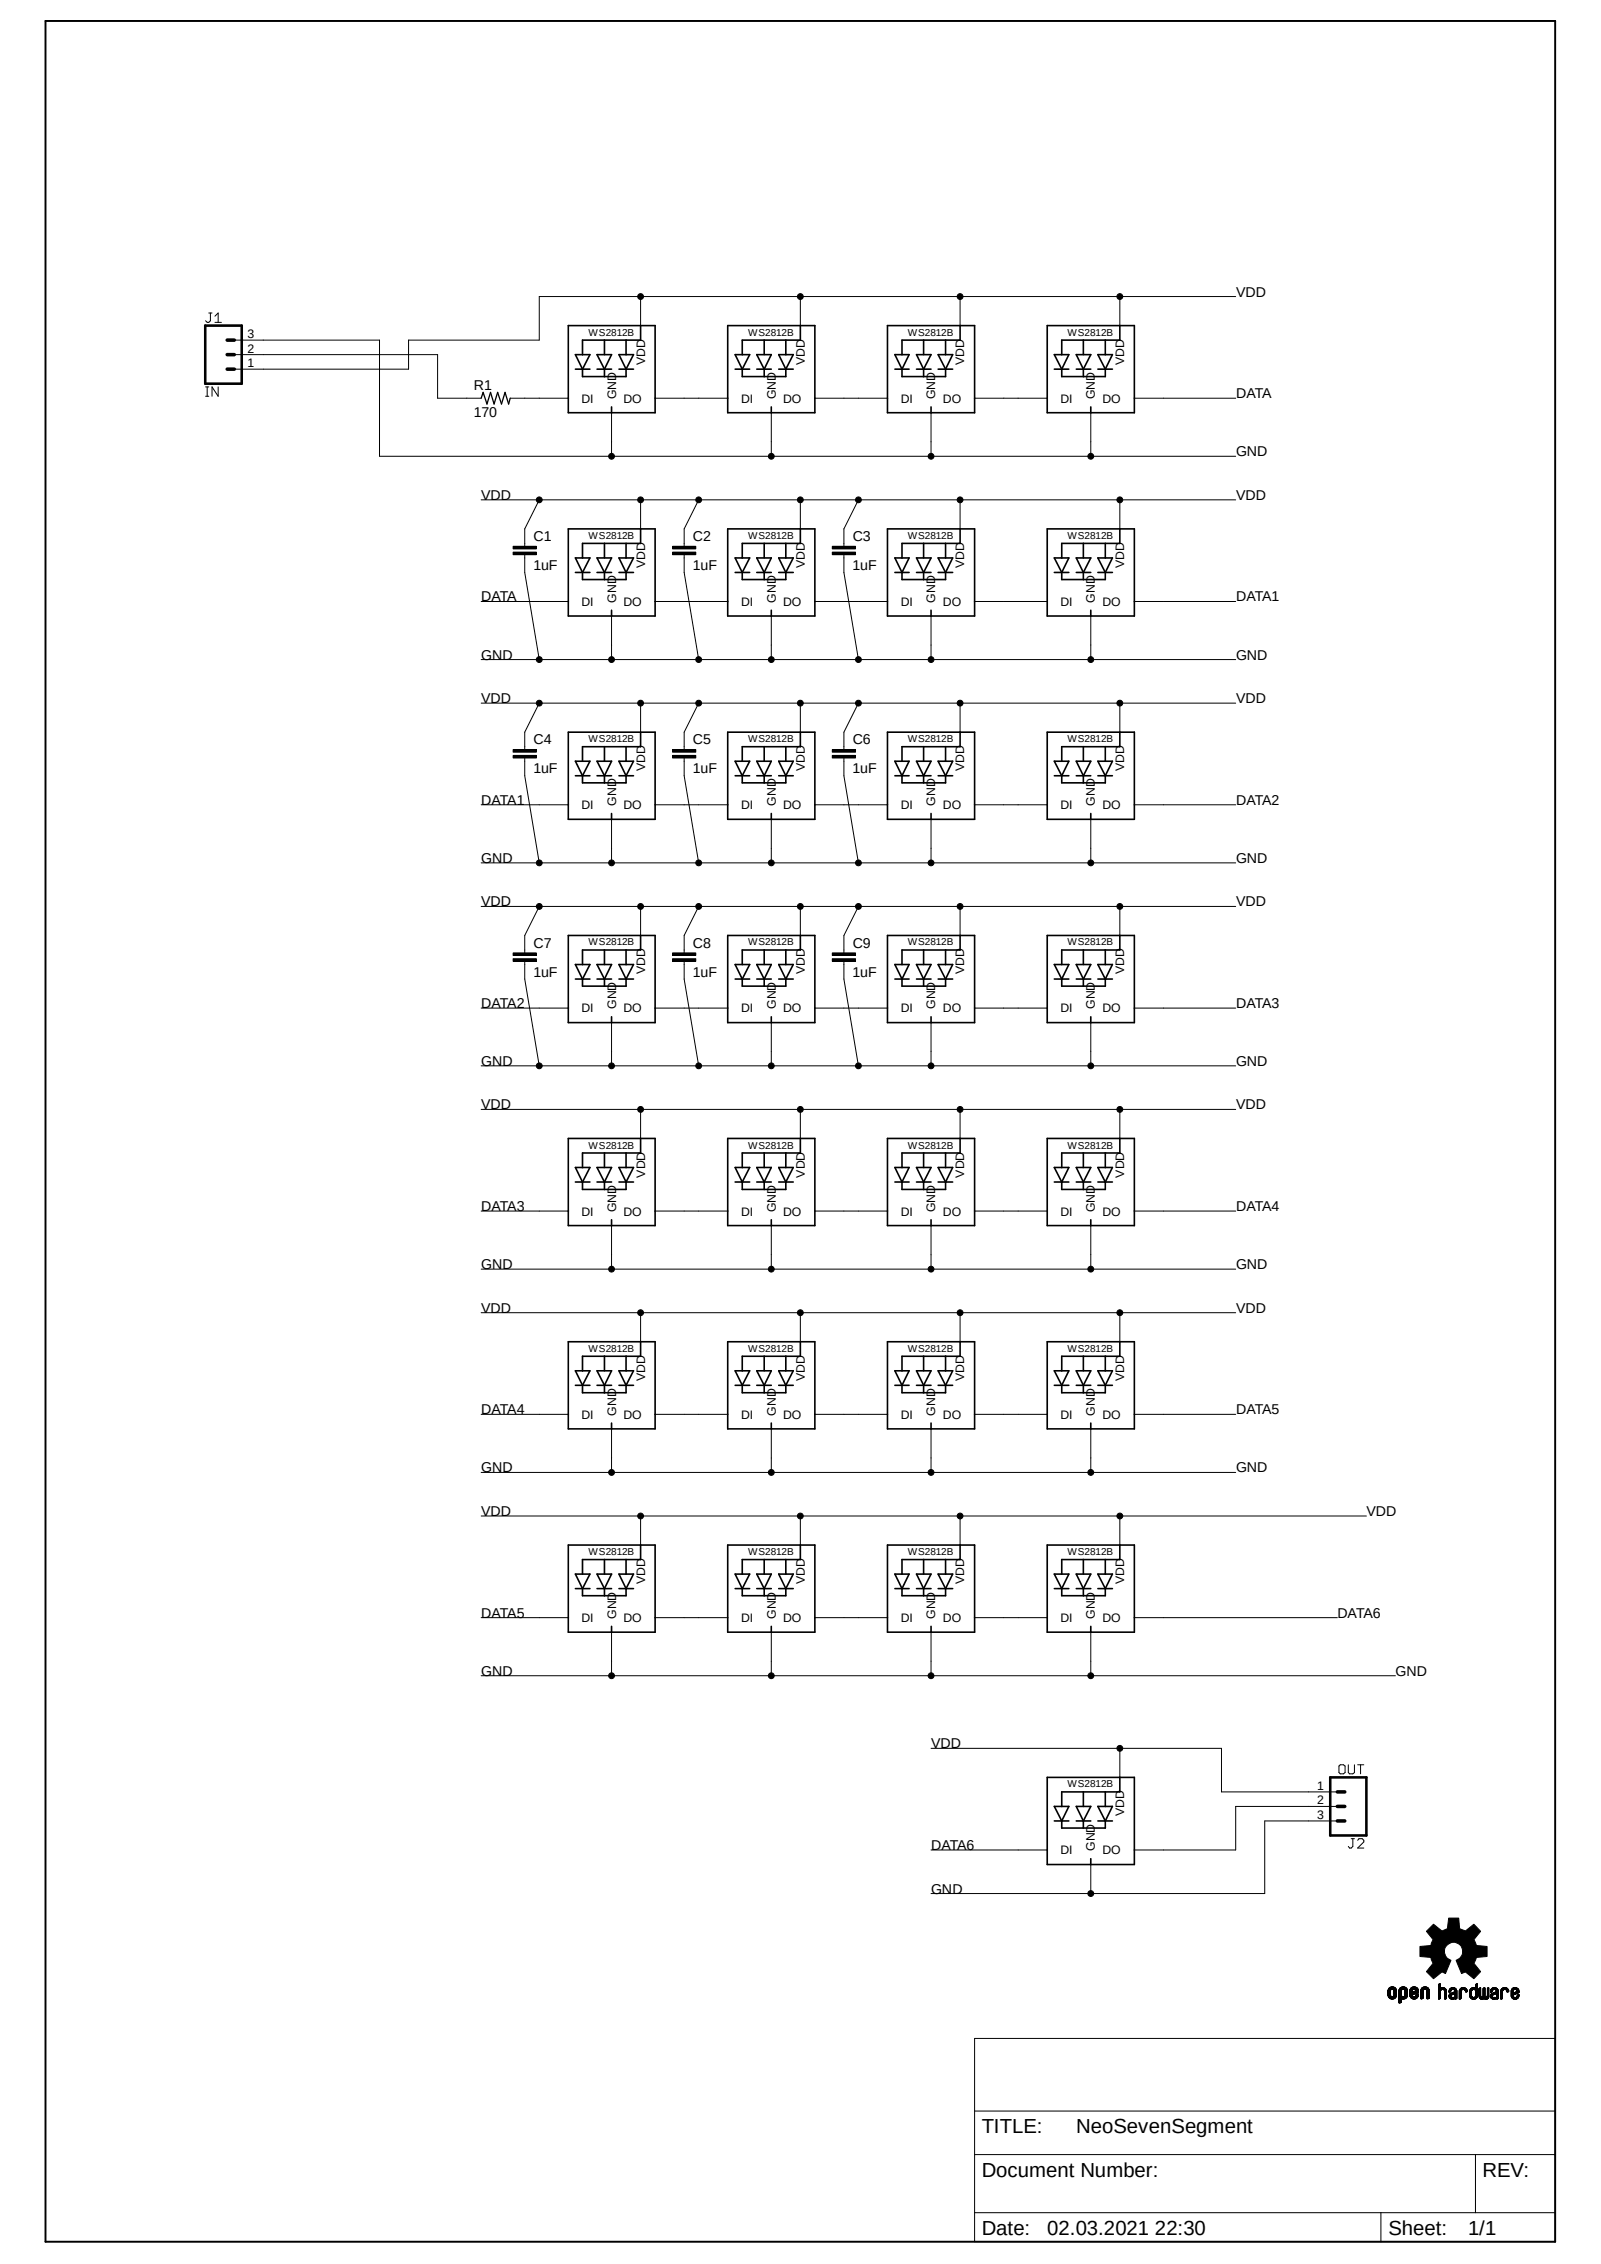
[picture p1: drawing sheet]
<svg xmlns="http://www.w3.org/2000/svg" width="210mm" height="297mm" viewBox="0 0 210 297" stroke-linecap="round" stroke-linejoin="round" font-family="sans-serif">
<defs><g id="words">
<g font-size="2.7">
<text x="128.8" y="279.8">TITLE:</text>
<text x="141.2" y="279.8">NeoSevenSegment</text>
<text x="128.8" y="285.5">Document Number:</text>
<text x="194.5" y="285.5">REV:</text>
<text x="128.8" y="293.2">Date:</text>
<text x="137.4" y="293.2">02.03.2021 22:30</text>
<text x="182.1" y="293.2">Sheet:</text>
<text x="192.6" y="293.2">1/1</text>
</g>
<g font-size="1.9">
<text x="162.1" y="38.9">VDD</text>
<text x="62.1" y="51.1">R1</text>
<text x="162.1" y="52.2">DATA</text>
<text x="62.1" y="54.7">170</text>
<text x="162.1" y="59.9">GND</text>
<text x="63.1" y="65.6">VDD</text>
<text x="162.1" y="65.6">VDD</text>
<text x="70" y="71">C1</text>
<text x="90.9" y="71">C2</text>
<text x="111.9" y="71">C3</text>
<text x="70" y="74.8">1uF</text>
<text x="90.9" y="74.8">1uF</text>
<text x="111.8" y="74.8">1uF</text>
<text x="63.1" y="78.9">DATA</text>
<text x="162.1" y="78.9">DATA1</text>
<text x="63.1" y="86.5">GND</text>
<text x="162.1" y="86.5">GND</text>
<text x="63.1" y="92.2">VDD</text>
<text x="162.1" y="92.2">VDD</text>
<text x="70" y="101.5">1uF</text>
<text x="70" y="97.7">C4</text>
<text x="90.9" y="101.5">1uF</text>
<text x="90.9" y="97.7">C5</text>
<text x="111.8" y="101.5">1uF</text>
<text x="111.9" y="97.7">C6</text>
<text x="63.1" y="105.6">DATA1</text>
<text x="162.1" y="105.6">DATA2</text>
<text x="63.1" y="113.2">GND</text>
<text x="162.1" y="113.2">GND</text>
<text x="63.1" y="118.9">VDD</text>
<text x="162.1" y="118.9">VDD</text>
<text x="70" y="124.3">C7</text>
<text x="90.9" y="124.3">C8</text>
<text x="111.9" y="124.3">C9</text>
<text x="70" y="128.1">1uF</text>
<text x="90.9" y="128.1">1uF</text>
<text x="111.8" y="128.1">1uF</text>
<text x="63.1" y="132.2">DATA2</text>
<text x="162.1" y="132.2">DATA3</text>
<text x="63.1" y="139.8">GND</text>
<text x="162.1" y="139.8">GND</text>
<text x="63.1" y="145.5">VDD</text>
<text x="162.1" y="145.5">VDD</text>
<text x="63.1" y="158.9">DATA3</text>
<text x="162.1" y="158.9">DATA4</text>
<text x="63.1" y="166.5">GND</text>
<text x="162.1" y="166.5">GND</text>
<text x="63.1" y="172.2">VDD</text>
<text x="162.1" y="172.2">VDD</text>
<text x="63.1" y="185.5">DATA4</text>
<text x="162.1" y="185.5">DATA5</text>
<text x="63.1" y="193.2">GND</text>
<text x="162.1" y="193.2">GND</text>
<text x="63.1" y="198.9">VDD</text>
<text x="179.2" y="198.9">VDD</text>
<text x="63.1" y="212.2">DATA5</text>
<text x="175.4" y="212.2">DATA6</text>
<text x="63.1" y="219.8">GND</text>
<text x="183.1" y="219.8">GND</text>
<text x="122.1" y="229.4">VDD</text>
<text x="122.1" y="242.7">DATA6</text>
<text x="122.1" y="248.4">GND</text>
</g>
<g font-size="1.6">
<text x="32.5" y="46.3">2</text>
<text x="32.5" y="44.4">3</text>
<text x="84.6" y="47.8" transform="rotate(-90 84.6 47.8)">VDD</text>
<text x="105.6" y="47.8" transform="rotate(-90 105.6 47.8)">VDD</text>
<text x="126.5" y="47.8" transform="rotate(-90 126.5 47.8)">VDD</text>
<text x="147.4" y="47.8" transform="rotate(-90 147.4 47.8)">VDD</text>
<text x="32.5" y="48.2">1</text>
<text x="76.3" y="52.8">DI</text>
<text x="80.8" y="52.4" transform="rotate(-90 80.8 52.4)">GND</text>
<text x="81.8" y="52.8">DO</text>
<text x="97.2" y="52.8">DI</text>
<text x="101.8" y="52.4" transform="rotate(-90 101.8 52.4)">GND</text>
<text x="102.7" y="52.8">DO</text>
<text x="118.2" y="52.8">DI</text>
<text x="122.7" y="52.4" transform="rotate(-90 122.7 52.4)">GND</text>
<text x="123.7" y="52.8">DO</text>
<text x="139.1" y="52.8">DI</text>
<text x="143.6" y="52.4" transform="rotate(-90 143.6 52.4)">GND</text>
<text x="144.6" y="52.8">DO</text>
<text x="84.6" y="74.5" transform="rotate(-90 84.6 74.5)">VDD</text>
<text x="105.6" y="74.5" transform="rotate(-90 105.6 74.5)">VDD</text>
<text x="126.5" y="74.5" transform="rotate(-90 126.5 74.5)">VDD</text>
<text x="147.4" y="74.5" transform="rotate(-90 147.4 74.5)">VDD</text>
<text x="76.3" y="79.5">DI</text>
<text x="80.8" y="79.1" transform="rotate(-90 80.8 79.1)">GND</text>
<text x="81.8" y="79.5">DO</text>
<text x="97.2" y="79.5">DI</text>
<text x="101.8" y="79.1" transform="rotate(-90 101.8 79.1)">GND</text>
<text x="102.7" y="79.5">DO</text>
<text x="118.2" y="79.5">DI</text>
<text x="122.7" y="79.1" transform="rotate(-90 122.7 79.1)">GND</text>
<text x="123.7" y="79.5">DO</text>
<text x="139.1" y="79.5">DI</text>
<text x="143.6" y="79.1" transform="rotate(-90 143.6 79.1)">GND</text>
<text x="144.6" y="79.5">DO</text>
<text x="84.6" y="101.1" transform="rotate(-90 84.6 101.1)">VDD</text>
<text x="105.6" y="101.1" transform="rotate(-90 105.6 101.1)">VDD</text>
<text x="126.5" y="101.1" transform="rotate(-90 126.5 101.1)">VDD</text>
<text x="147.4" y="101.1" transform="rotate(-90 147.4 101.1)">VDD</text>
<text x="76.3" y="106.1">DI</text>
<text x="80.8" y="105.7" transform="rotate(-90 80.8 105.7)">GND</text>
<text x="81.8" y="106.1">DO</text>
<text x="97.2" y="106.1">DI</text>
<text x="101.8" y="105.7" transform="rotate(-90 101.8 105.7)">GND</text>
<text x="102.7" y="106.1">DO</text>
<text x="118.2" y="106.1">DI</text>
<text x="122.7" y="105.7" transform="rotate(-90 122.7 105.7)">GND</text>
<text x="123.7" y="106.1">DO</text>
<text x="139.1" y="106.1">DI</text>
<text x="143.6" y="105.7" transform="rotate(-90 143.6 105.7)">GND</text>
<text x="144.6" y="106.1">DO</text>
<text x="84.6" y="127.8" transform="rotate(-90 84.6 127.8)">VDD</text>
<text x="105.6" y="127.8" transform="rotate(-90 105.6 127.8)">VDD</text>
<text x="126.5" y="127.8" transform="rotate(-90 126.5 127.8)">VDD</text>
<text x="147.4" y="127.8" transform="rotate(-90 147.4 127.8)">VDD</text>
<text x="76.3" y="132.8">DI</text>
<text x="80.8" y="132.4" transform="rotate(-90 80.8 132.4)">GND</text>
<text x="81.8" y="132.8">DO</text>
<text x="97.2" y="132.8">DI</text>
<text x="101.8" y="132.4" transform="rotate(-90 101.8 132.4)">GND</text>
<text x="102.7" y="132.8">DO</text>
<text x="118.2" y="132.8">DI</text>
<text x="122.7" y="132.4" transform="rotate(-90 122.7 132.4)">GND</text>
<text x="123.7" y="132.8">DO</text>
<text x="139.1" y="132.8">DI</text>
<text x="143.6" y="132.4" transform="rotate(-90 143.6 132.4)">GND</text>
<text x="144.6" y="132.8">DO</text>
<text x="84.6" y="154.5" transform="rotate(-90 84.6 154.5)">VDD</text>
<text x="105.6" y="154.5" transform="rotate(-90 105.6 154.5)">VDD</text>
<text x="126.5" y="154.5" transform="rotate(-90 126.5 154.5)">VDD</text>
<text x="147.4" y="154.5" transform="rotate(-90 147.4 154.5)">VDD</text>
<text x="76.3" y="159.5">DI</text>
<text x="80.8" y="159" transform="rotate(-90 80.8 159)">GND</text>
<text x="81.8" y="159.5">DO</text>
<text x="97.2" y="159.5">DI</text>
<text x="101.8" y="159" transform="rotate(-90 101.8 159)">GND</text>
<text x="102.7" y="159.5">DO</text>
<text x="118.2" y="159.5">DI</text>
<text x="122.7" y="159" transform="rotate(-90 122.7 159)">GND</text>
<text x="123.7" y="159.5">DO</text>
<text x="139.1" y="159.5">DI</text>
<text x="143.6" y="159" transform="rotate(-90 143.6 159)">GND</text>
<text x="144.6" y="159.5">DO</text>
<text x="80.8" y="185.7" transform="rotate(-90 80.8 185.7)">GND</text>
<text x="84.6" y="181.1" transform="rotate(-90 84.6 181.1)">VDD</text>
<text x="101.8" y="185.7" transform="rotate(-90 101.8 185.7)">GND</text>
<text x="105.6" y="181.1" transform="rotate(-90 105.6 181.1)">VDD</text>
<text x="122.7" y="185.7" transform="rotate(-90 122.7 185.7)">GND</text>
<text x="126.5" y="181.1" transform="rotate(-90 126.5 181.1)">VDD</text>
<text x="143.6" y="185.7" transform="rotate(-90 143.6 185.7)">GND</text>
<text x="147.4" y="181.1" transform="rotate(-90 147.4 181.1)">VDD</text>
<text x="76.3" y="186.1">DI</text>
<text x="81.8" y="186.1">DO</text>
<text x="97.2" y="186.1">DI</text>
<text x="102.7" y="186.1">DO</text>
<text x="118.2" y="186.1">DI</text>
<text x="123.7" y="186.1">DO</text>
<text x="139.1" y="186.1">DI</text>
<text x="144.6" y="186.1">DO</text>
<text x="84.6" y="207.8" transform="rotate(-90 84.6 207.8)">VDD</text>
<text x="105.6" y="207.8" transform="rotate(-90 105.6 207.8)">VDD</text>
<text x="126.5" y="207.8" transform="rotate(-90 126.5 207.8)">VDD</text>
<text x="147.4" y="207.8" transform="rotate(-90 147.4 207.8)">VDD</text>
<text x="76.3" y="212.8">DI</text>
<text x="80.8" y="212.4" transform="rotate(-90 80.8 212.4)">GND</text>
<text x="81.8" y="212.8">DO</text>
<text x="97.2" y="212.8">DI</text>
<text x="101.8" y="212.4" transform="rotate(-90 101.8 212.4)">GND</text>
<text x="102.7" y="212.8">DO</text>
<text x="118.2" y="212.8">DI</text>
<text x="122.7" y="212.4" transform="rotate(-90 122.7 212.4)">GND</text>
<text x="123.7" y="212.8">DO</text>
<text x="139.1" y="212.8">DI</text>
<text x="143.6" y="212.4" transform="rotate(-90 143.6 212.4)">GND</text>
<text x="144.6" y="212.8">DO</text>
<text x="147.4" y="238.3" transform="rotate(-90 147.4 238.3)">VDD</text>
<text x="172.8" y="234.8">1</text>
<text x="172.8" y="236.7">2</text>
<text x="172.8" y="238.6">3</text>
<text x="139.1" y="243.2">DI</text>
<text x="143.6" y="242.8" transform="rotate(-90 143.6 242.8)">GND</text>
<text x="144.6" y="243.2">DO</text>
</g>
<g font-size="1.3">
<text x="77.2" y="44.1">WS2812B</text>
<text x="98.1" y="44.1">WS2812B</text>
<text x="119.1" y="44.1">WS2812B</text>
<text x="140" y="44.1">WS2812B</text>
<text x="77.2" y="70.7">WS2812B</text>
<text x="98.1" y="70.7">WS2812B</text>
<text x="119.1" y="70.7">WS2812B</text>
<text x="140" y="70.7">WS2812B</text>
<text x="77.2" y="97.4">WS2812B</text>
<text x="98.1" y="97.4">WS2812B</text>
<text x="119.1" y="97.4">WS2812B</text>
<text x="140" y="97.4">WS2812B</text>
<text x="77.2" y="124">WS2812B</text>
<text x="98.1" y="124">WS2812B</text>
<text x="119.1" y="124">WS2812B</text>
<text x="140" y="124">WS2812B</text>
<text x="77.2" y="150.7">WS2812B</text>
<text x="98.1" y="150.7">WS2812B</text>
<text x="119.1" y="150.7">WS2812B</text>
<text x="140" y="150.7">WS2812B</text>
<text x="77.2" y="177.4">WS2812B</text>
<text x="98.1" y="177.4">WS2812B</text>
<text x="119.1" y="177.4">WS2812B</text>
<text x="140" y="177.4">WS2812B</text>
<text x="77.2" y="204">WS2812B</text>
<text x="98.1" y="204">WS2812B</text>
<text x="119.1" y="204">WS2812B</text>
<text x="140" y="204">WS2812B</text>
<text x="140" y="234.5">WS2812B</text>
</g>
</g></defs>
<path d="M5.6 2.5l198.7 292.1M204.3 2.5l-198.7 292.1" fill="none" stroke="#fff" stroke-width=".13"/>
<g fill="none" stroke="#000" stroke-width=".13">
<path d="M84 38.9v3.8M105 38.9v3.8M125.9 38.9v3.8M146.9 38.9v3.8M162.1 38.9h-91.4v5.7h-17.1v3.8h-22.9M27 52h.4M27 50.8h.4M27.2 50.8v1.2M27.4 41.1h.4M27.6 41.1v1l-.2 .2h-.2l-.2-.2M28.2 41.5l.4-.4v1.2M28.2 42.3h.8"/>
<path d="M28.6 50.8v1.2l-.8-1.2v1.2M30.7 46.5h26.7v5.7h5.7M30.7 44.6h19.1v15.3h112.3M66.9 52.2h7.6M80.2 54.1v5.8M85.9 52.2h9.6M101.2 54.1v5.8M106.9 52.2h9.5M122.1 54.1v5.8M127.8 52.2h9.6M143.1 54.1v5.8M148.8 52.2h13.3"/>
<path d="M63.1 78.9h11.4M63.1 65.6h99M67.3 72.4h3.1v.4h-3.1zM67.3 71.7h3.1v.3h-3.1zM68.8 72.8v2.3l1.9 11.4M70.7 65.6l-1.9 3.8v2.3M84 65.6v3.8M85.9 78.9h9.6M88.2 72.4h3.1v.4h-3.1zM88.2 71.7h3.1v.3h-3.1zM89.7 72.8v2.3l2 11.4M91.7 65.6l-2 3.8v2.3"/>
<path d="M105 65.6v3.8M106.9 78.9h9.5M109.2 72.4h3v.4h-3zM109.2 71.7h3v.3h-3zM110.7 72.8v2.3l1.9 11.4M112.6 65.6l-1.9 3.8v2.3M125.9 65.6v3.8M127.8 78.9h9.6M146.9 65.6v3.8M148.8 78.9h13.3M63.1 86.5h99M63.1 92.2h99"/>
<path d="M67.3 99.1h3.1v.3h-3.1zM67.3 98.3h3.1v.4h-3.1zM68.8 99.5v2.3l1.9 11.4M70.7 92.2l-1.9 3.9v2.2M80.2 80.8v5.7M84 92.2v3.9M88.2 99.1h3.1v.3h-3.1zM88.2 98.3h3.1v.4h-3.1zM89.7 99.5v2.3l2 11.4M91.7 92.2l-2 3.9v2.2M101.2 80.8v5.7M105 92.2v3.9"/>
<path d="M109.2 99.1h3v.3h-3zM109.2 98.3h3v.4h-3zM110.7 99.5v2.3l1.9 11.4M112.6 92.2l-1.9 3.9v2.2M122.1 80.8v5.7M125.9 92.2v3.9M143.1 80.8v5.7M146.9 92.2v3.9M63.1 105.6h11.4M63.1 113.2h99M63.1 118.9h99M70.7 118.9l-1.9 3.8v2.3"/>
<path d="M80.2 107.5v5.7M84 118.9v3.8M85.9 105.6h9.6M91.7 118.9l-2 3.8v2.3M101.2 107.5v5.7M105 118.9v3.8M106.9 105.6h9.5M112.6 118.9l-1.9 3.8v2.3M122.1 107.5v5.7M125.9 118.9v3.8M127.8 105.6h9.6M143.1 107.5v5.7"/>
<path d="M146.9 118.9v3.8M148.8 105.6h13.3M63.1 132.2h11.4M63.1 139.8h99M67.3 125.8h3.1v.3h-3.1zM67.3 125h3.1v.3h-3.1zM68.8 126.2v2.2l1.9 11.4M80.2 134.2v5.6M85.9 132.2h9.6M88.2 125.8h3.1v.3h-3.1zM88.2 125h3.1v.3h-3.1zM89.7 126.2v2.2l2 11.4"/>
<path d="M101.2 134.2v5.6M106.9 132.2h9.5M109.2 125.8h3v.3h-3zM109.2 125h3v.3h-3zM110.7 126.2v2.2l1.9 11.4M122.1 134.2v5.6M127.8 132.2h9.6M143.1 134.2v5.6M148.8 132.2h13.3M63.1 158.9h11.4M63.1 145.5h99M84 145.5v3.9"/>
<path d="M85.9 158.9h9.6M105 145.5v3.9M106.9 158.9h9.5M125.9 145.5v3.9M127.8 158.9h9.6M146.9 145.5v3.9M148.8 158.9h13.3M63.1 166.5h99M63.1 172.2h99M80.2 160.8v5.7M84 172.2v3.8M101.2 160.8v5.7"/>
<path d="M105 172.2v3.8M122.1 160.8v5.7M125.9 172.2v3.8M143.1 160.8v5.7M146.9 172.2v3.8M63.1 185.5h11.4M63.1 193.2h99M63.1 198.9h116.1M80.2 187.5v5.7M84 198.9v3.8M85.9 185.5h9.6M101.2 187.5v5.7"/>
<path d="M105 198.9v3.8M106.9 185.5h9.5M122.1 187.5v5.7M125.9 198.9v3.8M127.8 185.5h9.6M143.1 187.5v5.7M146.9 198.9v3.8M148.8 185.5h13.3M63.1 212.2h11.4M63.1 219.8h119.9M80.2 214.1v5.7M85.9 212.2h9.6"/>
<path d="M101.2 214.1v5.7M106.9 212.2h9.5M122.1 214.1v5.7M127.8 212.2h9.6M143.1 214.1v5.7M148.8 212.2h26.6M122.1 229.4h38.1v5.7h15.2M146.9 229.4v3.8M175.4 237h-13.3v5.7h-13.3M175.4 238.9h-9.5v9.5h-43.8M175.8 231.5h.4l.2 .2v.8l-.2 .2h-.4l-.2-.2v-.8zM176.9 231.5v1l.1 .2h.5l.2-.2v-1"/>
<path d="M178.1 231.5h.8M178.5 231.5v1.2M122.1 242.7h15.3M143.1 244.6v3.8M177.2 241.2h.5M177.5 241.2v1l-.3 .2h-.2l-.1-.2M178.1 241.4l.2-.2h.4l.2 .2v.2l-.8 .8h.8M188 252.4l1.1 .9 .8-.3 .1-1.4h1.3l.2 1.4 .7 .3 1.1-.9 .9 1-.9 1.1 .4 .7 1.4 .2v1.3l-1.4 .1-.4 .8 .9 1.1-.9 .9-1.1-.9-.5 .2-.7-1.7a1.21 1.21 0 0 0 .7-1.9 1.21 1.21 0 0 0-2 0 1.21 1.21 0 0 0 .6 1.9l-.7 1.7-.5-.2-1.1 .9-.9-.9 .9-1.1-.3-.8-1.4-.1v-1.3l1.4-.2 .3-.7-.9-1.1zM127.8 267.4h76.2v26.7h-76.2zM127.8 276.9h76.2M182.1 261.8h.3M182.1 261.7h.3"/>
<path d="M182.1 261.6h.3M182.1 261.5h.3M182.1 261.4h.3M182.1 261.3h.3M182.1 261.2h.3M182.1 261.1h.3M182.1 262h1M182.1 261.9h.4M182.1 261h.4M182.2 262h.9M182.2 260.9h.9M182.2 262.1h.8"/>
<path d="M182.2 260.8h.8M182.3 262.2h.6M182.3 260.7h.6M182.4 262.2h.5M182.4 260.7h.5M182.5 262.3h.3M182.5 260.6h.3M182.7 261h.4M182.8 261.9h.3M182.8 261.9h.4M182.8 261h.4M182.8 261.8h.4"/>
<path d="M182.8 261.1h.4M182.9 261.8h.3M182.9 261.7h.3M182.9 261.6h.3M182.9 261.5h.3M182.9 261.4h.3M182.9 261.3h.3M182.9 261.2h.3M182.9 261.1h.3M183.5 262.8h.1M183.5 262.7h.3M183.5 262.6h.3"/>
<path d="M183.5 262.5h.3M183.5 262.4h.3M183.5 262.3h.3M183.5 262.2h.8M183.5 262.2h.9M183.5 262.1h.9M183.5 262.1h1M183.5 262h1M183.5 262h1.1M183.5 261.9h.4M183.5 261.8h.4M183.5 261.8h.3"/>
<path d="M183.5 261.7h.3M183.5 261.6h.3M183.5 261.5h.3M183.5 261.4h.3M183.5 261.3h.3M183.5 261.2h.3M183.5 261.1h.4M183.6 261h.3M183.6 260.9h1M183.6 260.9h.9M183.6 260.8h.9M183.7 260.8h.7"/>
<path d="M183.8 260.7h.6M183.9 260.7h.4M183.9 262.3h.3M183.9 260.6h.3M184.1 261h.5M184.2 261.9h.4M184.2 261h.4M184.3 261.8h.3M184.3 261.1h.3M184.3 261.7h.3M184.3 261.6h.3M184.3 261.5h.3"/>
<path d="M184.3 261.4h.3M184.3 261.3h.3M184.3 261.2h.3M185 261.9h.3M185 261.8h.3M185 261.7h.3M185 261.7h.4M185 261.6h.5M185 261.6h.6M185 261.5h.7M185 261.5h.8M185 261.5h.9"/>
<path d="M185 261.4h1M185 261.4h1.1M185 261.3h.3M185 261.3h.2M185 261.2h.3M185 261.1h.3M185 261h.3M185 262h1M185 261.9h.4M185 261h.4M185 260.9h1M185 262h.9"/>
<path d="M185.1 262.1h.8M185.1 260.9h.9M185.1 260.8h.8M185.1 262.1h.7M185.2 260.8h.6M185.2 262.2h.6M185.2 260.7h.6M185.3 262.2h.5M185.3 260.7h.4M185.4 262.3h.2M185.4 261.3h.7M185.4 260.6h.2"/>
<path d="M185.5 261.3h.6M185.6 261.2h.5M185.6 261h.4M185.6 261.9h.4M185.7 261.9h.3M185.7 261.1h.4M185.7 261h.4M185.7 261.8h.4M185.7 261.2h.4M185.8 261.7h.3M185.8 261.6h.3M185.9 261.6h.2"/>
<path d="M186 261.6h.1M186.4 262.2h.2M186.4 262.1h.3M186.4 262h.3M186.4 261.9h.3M186.4 261.8h.3M186.4 261.7h.3M186.4 261.6h.3M186.4 261.5h.3M186.4 261.4h.3M186.4 261.3h.3M186.4 261.2h.3"/>
<path d="M186.4 261.1h.3M186.4 262.2v.1M186.4 261h.4M186.4 260.9h1M186.5 260.9h.9M186.5 260.8h.9M186.6 260.8h.7M186.6 260.7h.6M186.7 260.7h.5M186.8 260.6h.3M187 261h.5M187.1 261h.4"/>
<path d="M187.2 261.1h.3M187.2 262.2h.2M187.2 262.2h.3M187.2 262.1h.3M187.2 262h.3M187.2 261.9h.3M187.2 261.8h.3M187.2 261.7h.3M187.2 261.6h.3M187.2 261.5h.3M187.2 261.4h.3M187.2 261.3h.3"/>
<path d="M187.2 261.2h.3M188.7 262.2h.2M188.7 262.1h.2M188.7 262h.2M188.7 261.9h.2M188.7 261.8h.2M188.7 261.7h.2M188.7 261.6h.2M188.7 261.5h.2M188.7 261.4h.2M188.7 261.3h.2M188.7 261.2h.2"/>
<path d="M188.7 261.2h.3M188.7 261.1h.3M188.7 261h.4M188.7 261h.5M188.7 260.9h1M188.7 260.9h.9M188.7 260.8h.8M188.7 260.8h.2M188.7 260.7h.2M188.7 260.6h.2M188.7 260.5h.2M188.7 260.4h.2"/>
<path d="M188.7 260.3h.2M188.8 262.3h.1M188.8 260.3h.1M188.9 260.3h-.1M189.1 260.8h.3M189.3 261h.4M189.4 261h.3M189.4 261.1h.3M189.5 261.2h.2M189.5 261.1h.2M189.5 262.3h.1M189.5 262.2h.2"/>
<path d="M189.5 262.1h.2M189.5 262h.2M189.5 261.9h.2M189.5 261.8h.2M189.5 261.7h.2M189.5 261.6h.2M189.5 261.5h.2M189.5 261.4h.2M189.5 261.3h.2M189.6 262.3h.1M190.1 262h.2M190.1 261.9h.2"/>
<path d="M190.1 261.8h.2M190.1 261.7h.3M190.1 261.4h.1M190.1 261.3h.1M190.1 261.3h.2M190.1 261.2h.2M190.1 262.1h.6M190.1 262h.6M190.1 262h.3M190.1 261.7h.4M190.1 261.7h.5M190.1 261.1h.3"/>
<path d="M190.1 261h.4M190.2 262.1h.6M190.2 261.6h.5M190.2 261h.4M190.2 262.2h.6M190.2 261.6h.6M190.2 260.9h.8M190.2 261.5h.9M190.3 260.9h.6M190.3 262.3h.5M190.3 261.5h.8M190.3 260.8h.6"/>
<path d="M190.4 260.8h.4M190.5 261.5h.6M190.5 262.3h.1M190.5 261.4h.6M190.6 262.3h.1M190.6 262l.1 .1M190.6 261h.5M190.7 261.4h.4M190.7 261h.4M190.8 261.3h.3M190.8 261.1h.3M190.9 262.3h.1"/>
<path d="M190.9 262.2h.2M190.9 262.1h.2M190.9 262h.2M190.9 261.9h.2M190.9 261.8h.2M190.9 261.7h.2M190.9 261.6h.2M190.9 261.2h.2M191.4 262.3h.2M191.4 262.2h.2M191.4 262.1h.2M191.4 262h.2"/>
<path d="M191.4 261.9h.2M191.4 261.8h.2M191.4 261.7h.2M191.4 261.6h.2M191.4 261.5h.2M191.4 261.4h.2M191.4 261.3h.2M191.4 261.2h.3M191.4 261.1h.3M191.5 262.3h.1M191.5 261.1h.3M191.5 261h.3"/>
<path d="M191.5 261h.4M191.6 260.9h.8M191.6 260.9h.7M191.6 260.8h.6M191.8 260.8h.4M192 261h.4M192.1 261h.3M192.2 261.1h.2M192.2 261.2h.2M192.2 261.3h.2M192.3 261.3h.1M192.8 261.8h.2"/>
<path d="M192.8 261.7h.2M192.8 261.6h.2M192.8 261.5h.2M192.8 261.4h.2M192.8 261.3h.2M192.8 261.2h.2M192.8 262h.4M192.8 262h.3M192.8 261.9h.3M192.8 261.9h.2M192.8 261.1h.3M192.8 261h.4"/>
<path d="M192.9 262h.9M192.9 261h.4M192.9 262.1h.8M192.9 260.9h.9M193 262.2h.6M193 260.9h.8M193 260.8h.8M193.1 262.3h.4M193.1 260.8h.4M193.3 262.3h.1M193.3 261h.5M193.4 261h.4"/>
<path d="M193.5 262h.3M193.5 261.1h.3M193.5 261.9h.3M193.6 261.9h.2M193.6 261.8h.2M193.6 261.7h.2M193.6 261.6h.2M193.6 261.5h.2M193.6 261.4h.2M193.6 261.3h.2M193.6 261.2h.2M193.6 260.8h.2"/>
<path d="M193.6 260.7h.2M193.6 260.6h.2M193.6 260.5h.2M193.6 260.4h.2M193.6 260.3h.2M193.7 260.3h.1M193.8 260.3h-.2M194 261.9h.3M194 261.8h.2M194 261.7h.2M194 261.6h.2M194 261.5h.2"/>
<path d="M194 261.4h.2M194 261.3h.2M194 261.2h.2M194 261.1h.2M194 261h.2M194 260.9h.2M194.1 262.1h1.1M194.1 262h1.2M194.1 262h.2M194.1 261.9h.2M194.1 260.9h.1M194.1 260.8h.1"/>
<path d="M194.1 262.2h1.1M194.2 262.2h1M194.2 260.8h.1M194.2 262.3h.4M194.4 262.3h.1M194.5 262h.3M194.6 261.9h.2M194.6 261.8h.2M194.6 261.7h.2M194.6 261.6h.2M194.6 261.5h.2M194.6 261.4h.2"/>
<path d="M194.6 261.3h.2M194.6 261.2h.2M194.6 261.1h.2M194.6 261h.2M194.6 260.9h.2M194.7 260.8h.1M194.7 260.8h-.1M194.8 262.3h.3M194.9 262.3h.1M195 262h.3M195.1 261.9h.2M195.1 261.8h.2"/>
<path d="M195.1 261.7h.2M195.1 261.6h.2M195.1 261.5h.2M195.1 261.4h.2M195.1 261.3h.2M195.1 261.2h.2M195.1 261.1h.2M195.1 261h.2M195.1 260.9h.2M195.1 260.8h.2M195.2 260.8h.1M195.5 262h.3"/>
<path d="M195.5 261.9h.2M195.5 261.8h.2M195.5 261.8h.3M195.5 262h.6M195.5 261.7h.3M195.5 261.7h.4M195.5 261.7h.5M195.5 261.3h.2M195.5 261.2h.2M195.5 261.1h.3M195.6 262.1h.6M195.6 261.6h.5"/>
<path d="M195.6 261.4h.1M195.6 261h.3M195.6 261.6h.6M195.6 261h.4M195.6 260.9h.8M195.7 262.2h.5M195.7 260.9h.7M195.7 261.5h.8M195.7 260.9h.6M195.7 260.8h.6M195.8 262.3h.4M195.8 261.5h.7"/>
<path d="M195.8 260.8h.4M195.9 261.5h.6M195.9 262.3h.1M196 262.3h.1M196 261.4h.5M196 261h.5M196.1 262v.1M196.1 261.4h.4M196.2 261.3h.3M196.2 261h.3M196.2 261.1h.3M196.3 261.3h.2"/>
<path d="M196.3 261.1h.2M196.3 261.6h.2M196.3 261.2h.2M196.3 262.2h.2M196.3 262.1h.2M196.3 262h.2M196.3 261.9h.2M196.3 261.8h.2M196.3 261.7h.2M196.4 262.3h.1M196.9 262.2h.2M196.9 262.1h.2"/>
<path d="M196.9 262h.2M196.9 261.9h.2M196.9 261.8h.2M196.9 261.7h.2M196.9 261.6h.2M196.9 261.5h.2M196.9 261.4h.2M196.9 261.3h.2M196.9 261.2h.2M196.9 261.1h.2M196.9 261.1h.3M196.9 261h.4"/>
<path d="M196.9 261h.5M197 262.3h-.1M197 260.9h.8M197.1 260.9h.6M197.1 260.8h.6M197.2 260.8h.4M197.4 261h.4M197.5 261h.3M197.6 261.1h.3M197.7 261.2h.2M197.7 261.3h.1M197.7 261.3h.2"/>
<path d="M198.2 262h.3M198.2 261.9h.3M198.2 261.8h.3M198.2 261.7h.3M198.2 261.7h.4M198.2 261.7h.5M198.2 261.6h.6M198.2 261.6h.7M198.2 261.5h.8M198.2 261.5h.9M198.2 261.5h.3M198.2 261.4h.3"/>
<path d="M198.2 261.3h.3M198.2 261.2h.3M198.2 261.1h.3M198.3 262h.9M198.3 262h.3M198.3 261.1h.2M198.3 261h.3M198.3 261h.4M198.3 262.1h.8M198.3 260.9h.9M198.4 262.1h.7M198.4 260.9h.7"/>
<path d="M198.4 262.2h.7M198.5 262.2h.5M198.5 260.8h.5M198.5 262.3h.5M198.5 261.5h.7M198.5 260.8h.4M198.7 262.3h.1M198.7 261.4h.5M198.8 262.3h.1M198.8 261.4h.5M198.8 261h.4M198.8 261.3h.5"/>
<path d="M198.9 261h.3M198.9 262h.3M198.9 261.3h.4M198.9 261.1h.3M199 261.1h.2M199 261.9h.2M199 261.8h.3M199 261.2h.3M199 261.2h.2M199.1 261.8h.2M199.1 261.7h.2M199.2 261.7h.1"/>
<path d="M127.8 282.7h76.2M127.8 290.3h76.2M181.1 290.3v3.8M193.5 282.7v7.6"/>
<circle cx="84" cy="38.9" r=".38"/>
<circle cx="105" cy="38.9" r=".38"/>
<circle cx="125.9" cy="38.9" r=".38"/>
<circle cx="146.9" cy="38.9" r=".38"/>
<circle cx="80.2" cy="59.9" r=".38"/>
<circle cx="101.2" cy="59.9" r=".38"/>
<circle cx="122.1" cy="59.9" r=".38"/>
<circle cx="143.1" cy="59.9" r=".38"/>
<circle cx="70.7" cy="65.6" r=".38"/>
<circle cx="84" cy="65.6" r=".38"/>
<circle cx="91.7" cy="65.6" r=".38"/>
<circle cx="105" cy="65.6" r=".38"/>
<circle cx="112.6" cy="65.6" r=".38"/>
<circle cx="125.9" cy="65.6" r=".38"/>
<circle cx="146.9" cy="65.6" r=".38"/>
<circle cx="70.7" cy="86.5" r=".38"/>
<circle cx="70.7" cy="92.2" r=".38"/>
<circle cx="80.2" cy="86.5" r=".38"/>
<circle cx="84" cy="92.2" r=".38"/>
<circle cx="91.7" cy="92.2" r=".38"/>
<circle cx="91.7" cy="86.5" r=".38"/>
<circle cx="101.2" cy="86.5" r=".38"/>
<circle cx="105" cy="92.2" r=".38"/>
<circle cx="112.6" cy="92.2" r=".38"/>
<circle cx="112.6" cy="86.5" r=".38"/>
<circle cx="122.1" cy="86.5" r=".38"/>
<circle cx="125.9" cy="92.2" r=".38"/>
<circle cx="143.1" cy="86.5" r=".38"/>
<circle cx="146.9" cy="92.2" r=".38"/>
<circle cx="70.7" cy="118.9" r=".38"/>
<circle cx="70.7" cy="113.2" r=".38"/>
<circle cx="80.2" cy="113.2" r=".38"/>
<circle cx="84" cy="118.9" r=".38"/>
<circle cx="91.7" cy="118.9" r=".38"/>
<circle cx="91.7" cy="113.2" r=".38"/>
<circle cx="101.2" cy="113.2" r=".38"/>
<circle cx="105" cy="118.9" r=".38"/>
<circle cx="112.6" cy="113.2" r=".38"/>
<circle cx="112.6" cy="118.9" r=".38"/>
<circle cx="122.1" cy="113.2" r=".38"/>
<circle cx="125.9" cy="118.9" r=".38"/>
<circle cx="143.1" cy="113.2" r=".38"/>
<circle cx="146.9" cy="118.9" r=".38"/>
<circle cx="70.7" cy="139.8" r=".38"/>
<circle cx="80.2" cy="139.8" r=".38"/>
<circle cx="91.7" cy="139.8" r=".38"/>
<circle cx="101.2" cy="139.8" r=".38"/>
<circle cx="112.6" cy="139.8" r=".38"/>
<circle cx="122.1" cy="139.8" r=".38"/>
<circle cx="143.1" cy="139.8" r=".38"/>
<circle cx="84" cy="145.5" r=".38"/>
<circle cx="105" cy="145.5" r=".38"/>
<circle cx="125.9" cy="145.5" r=".38"/>
<circle cx="146.9" cy="145.5" r=".38"/>
<circle cx="80.2" cy="166.5" r=".38"/>
<circle cx="84" cy="172.2" r=".38"/>
<circle cx="101.2" cy="166.5" r=".38"/>
<circle cx="105" cy="172.2" r=".38"/>
<circle cx="122.1" cy="166.5" r=".38"/>
<circle cx="125.9" cy="172.2" r=".38"/>
<circle cx="143.1" cy="166.5" r=".38"/>
<circle cx="146.9" cy="172.2" r=".38"/>
<circle cx="80.2" cy="193.2" r=".38"/>
<circle cx="84" cy="198.9" r=".38"/>
<circle cx="101.2" cy="193.2" r=".38"/>
<circle cx="105" cy="198.9" r=".38"/>
<circle cx="122.1" cy="193.2" r=".38"/>
<circle cx="125.9" cy="198.9" r=".38"/>
<circle cx="143.1" cy="193.2" r=".38"/>
<circle cx="146.9" cy="198.9" r=".38"/>
<circle cx="80.2" cy="219.8" r=".38"/>
<circle cx="101.2" cy="219.8" r=".38"/>
<circle cx="122.1" cy="219.8" r=".38"/>
<circle cx="143.1" cy="219.8" r=".38"/>
<circle cx="146.9" cy="229.4" r=".38"/>
<circle cx="143.1" cy="248.4" r=".38"/>
</g>
<g fill="none" stroke="#000" stroke-width=".21">
<path d="M74.5 42.7h11.4v11.4h-11.4zM75.5 46.5h1.9l-1 1.9zM75.5 48.4h1.9M76.4 48.4v1h5.7v-1M78.3 46.5h1.9l-.9 1.9zM78.3 48.4h1.9M79.3 44.6v1.9M79.3 48.4v1M80.2 53.4v.7M81.2 46.5h1.9l-1 1.9zM81.2 48.4h1.9M82.1 44.6v1.9"/>
<path d="M84 42.7v1.9h-7.6v1.9M95.5 42.7h11.4v11.4h-11.4zM96.4 46.5h1.9l-.9 1.9zM96.4 48.4h1.9M97.4 48.4v1h5.7v-1M99.3 46.5h1.9l-1 1.9zM99.3 48.4h1.9M100.2 44.6v1.9M100.2 48.4v1M101.2 53.4v.7M102.2 46.5h1.9l-1 1.9zM102.2 48.4h1.9"/>
<path d="M103.1 44.6v1.9M105 42.7v1.9h-7.6v1.9M116.4 42.7h11.4v11.4h-11.4zM117.4 46.5h1.9l-1 1.9zM117.4 48.4h1.9M118.3 48.4v1h5.7v-1M120.2 46.5h1.9l-.9 1.9zM120.2 48.4h1.9M121.2 44.6v1.9M121.2 48.4v1M122.1 53.4v.7M123.1 46.5h1.9l-1 1.9z"/>
<path d="M123.1 48.4h1.9M124 44.6v1.9M125.9 42.7v1.9h-7.6v1.9M137.4 42.7h11.4v11.4h-11.4zM138.3 46.5h1.9l-.9 1.9zM138.3 48.4h1.9M139.3 48.4v1h5.7v-1M141.2 46.5h1.9l-1 1.9zM141.2 48.4h1.9M142.1 44.6v1.9M142.1 48.4v1M143.1 53.4v.7"/>
<path d="M144 46.5h1.9l-.9 1.9zM144 48.4h1.9M145 44.6v1.9M146.9 42.7v1.9h-7.6v1.9M74.5 69.4h11.4v11.4h-11.4zM75.5 73.2h1.9l-1 1.9zM75.5 75.1h1.9M76.4 75.1v.9h5.7v-.9M78.3 73.2h1.9l-.9 1.9zM78.3 75.1h1.9M79.3 71.3v1.9M79.3 75.1v.9"/>
<path d="M81.2 73.2h1.9l-1 1.9zM81.2 75.1h1.9M82.1 71.3v1.9M84 69.4v1.9h-7.6v1.9M95.5 69.4h11.4v11.4h-11.4zM96.4 73.2h1.9l-.9 1.9zM96.4 75.1h1.9M97.4 75.1v.9h5.7v-.9M99.3 73.2h1.9l-1 1.9zM99.3 75.1h1.9M100.2 71.3v1.9M100.2 75.1v.9"/>
<path d="M102.2 73.2h1.9l-1 1.9zM102.2 75.1h1.9M103.1 71.3v1.9M105 69.4v1.9h-7.6v1.9M116.4 69.4h11.4v11.4h-11.4zM117.4 73.2h1.9l-1 1.9zM117.4 75.1h1.9M118.3 75.1v.9h5.7v-.9M120.2 73.2h1.9l-.9 1.9zM120.2 75.1h1.9M121.2 71.3v1.9M121.2 75.1v.9"/>
<path d="M123.1 73.2h1.9l-1 1.9zM123.1 75.1h1.9M124 71.3v1.9M125.9 69.4v1.9h-7.6v1.9M137.4 69.4h11.4v11.4h-11.4zM138.3 73.2h1.9l-.9 1.9zM138.3 75.1h1.9M139.3 75.1v.9h5.7v-.9M141.2 73.2h1.9l-1 1.9zM141.2 75.1h1.9M142.1 71.3v1.9M142.1 75.1v.9"/>
<path d="M144 73.2h1.9l-.9 1.9zM144 75.1h1.9M145 71.3v1.9M146.9 69.4v1.9h-7.6v1.9M74.5 96.1h11.4v11.4h-11.4zM75.5 99.9h1.9l-1 1.9zM78.3 99.9h1.9l-.9 1.9zM79.3 98v1.9M80.2 80.1v.7M81.2 99.9h1.9l-1 1.9zM82.1 98v1.9M84 96.1v1.9h-7.6v1.9"/>
<path d="M95.5 96.1h11.4v11.4h-11.4zM96.4 99.9h1.9l-.9 1.9zM99.3 99.9h1.9l-1 1.9zM100.2 98v1.9M101.2 80.1v.7M102.2 99.9h1.9l-1 1.9zM103.1 98v1.9M105 96.1v1.9h-7.6v1.9M116.4 96.1h11.4v11.4h-11.4zM117.4 99.9h1.9l-1 1.9zM120.2 99.9h1.9l-.9 1.9zM121.2 98v1.9"/>
<path d="M122.1 80.1v.7M123.1 99.9h1.9l-1 1.9zM124 98v1.9M125.9 96.1v1.9h-7.6v1.9M137.4 96.1h11.4v11.4h-11.4zM138.3 99.9h1.9l-.9 1.9zM141.2 99.9h1.9l-1 1.9zM142.1 98v1.9M143.1 80.1v.7M144 99.9h1.9l-.9 1.9zM145 98v1.9M146.9 96.1v1.9h-7.6v1.9"/>
<path d="M75.5 101.8h1.9M76.4 101.8v.9h5.7v-.9M78.3 101.8h1.9M79.3 101.8v.9M80.2 106.7v.8M81.2 101.8h1.9M96.4 101.8h1.9M97.4 101.8v.9h5.7v-.9M99.3 101.8h1.9M100.2 101.8v.9M101.2 106.7v.8M102.2 101.8h1.9"/>
<path d="M117.4 101.8h1.9M118.3 101.8v.9h5.7v-.9M120.2 101.8h1.9M121.2 101.8v.9M122.1 106.7v.8M123.1 101.8h1.9M138.3 101.8h1.9M139.3 101.8v.9h5.7v-.9M141.2 101.8h1.9M142.1 101.8v.9M143.1 106.7v.8M144 101.8h1.9"/>
<path d="M74.5 122.7h11.4v11.5h-11.4zM75.5 126.5h1.9l-1 1.9zM75.5 128.4h1.9M76.4 128.4v1h5.7v-1M78.3 126.5h1.9l-.9 1.9zM78.3 128.4h1.9M79.3 124.6v1.9M79.3 128.4v1M80.2 133.4v.8M81.2 126.5h1.9l-1 1.9zM81.2 128.4h1.9M82.1 124.6v1.9"/>
<path d="M84 122.7v1.9h-7.6v1.9M95.5 122.7h11.4v11.5h-11.4zM96.4 126.5h1.9l-.9 1.9zM96.4 128.4h1.9M97.4 128.4v1h5.7v-1M99.3 126.5h1.9l-1 1.9zM99.3 128.4h1.9M100.2 124.6v1.9M100.2 128.4v1M101.2 133.4v.8M102.2 126.5h1.9l-1 1.9zM102.2 128.4h1.9"/>
<path d="M103.1 124.6v1.9M105 122.7v1.9h-7.6v1.9M116.4 122.7h11.4v11.5h-11.4zM117.4 126.5h1.9l-1 1.9zM117.4 128.4h1.9M118.3 128.4v1h5.7v-1M120.2 126.5h1.9l-.9 1.9zM120.2 128.4h1.9M121.2 124.6v1.9M121.2 128.4v1M122.1 133.4v.8M123.1 126.5h1.9l-1 1.9z"/>
<path d="M123.1 128.4h1.9M124 124.6v1.9M125.9 122.7v1.9h-7.6v1.9M137.4 122.7h11.4v11.5h-11.4zM138.3 126.5h1.9l-.9 1.9zM138.3 128.4h1.9M139.3 128.4v1h5.7v-1M141.2 126.5h1.9l-1 1.9zM141.2 128.4h1.9M142.1 124.6v1.9M142.1 128.4v1M143.1 133.4v.8"/>
<path d="M144 126.5h1.9l-.9 1.9zM144 128.4h1.9M145 124.6v1.9M146.9 122.7v1.9h-7.6v1.9M74.5 149.4h11.4v11.4h-11.4zM75.5 153.2h1.9l-1 1.9zM75.5 155.1h1.9M76.4 155.1v.9h5.7v-.9M78.3 153.2h1.9l-.9 1.9zM78.3 155.1h1.9M79.3 151.3v1.9M79.3 155.1v.9"/>
<path d="M81.2 153.2h1.9l-1 1.9zM81.2 155.1h1.9M82.1 151.3v1.9M84 149.4v1.9h-7.6v1.9M95.5 149.4h11.4v11.4h-11.4zM96.4 153.2h1.9l-.9 1.9zM96.4 155.1h1.9M97.4 155.1v.9h5.7v-.9M99.3 153.2h1.9l-1 1.9zM99.3 155.1h1.9M100.2 151.3v1.9M100.2 155.1v.9"/>
<path d="M102.2 153.2h1.9l-1 1.9zM102.2 155.1h1.9M103.1 151.3v1.9M105 149.4v1.9h-7.6v1.9M116.4 149.4h11.4v11.4h-11.4zM117.4 153.2h1.9l-1 1.9zM117.4 155.1h1.9M118.3 155.1v.9h5.7v-.9M120.2 153.2h1.9l-.9 1.9zM120.2 155.1h1.9M121.2 151.3v1.9M121.2 155.1v.9"/>
<path d="M123.1 153.2h1.9l-1 1.9zM123.1 155.1h1.9M124 151.3v1.9M125.9 149.4v1.9h-7.6v1.9M137.4 149.4h11.4v11.4h-11.4zM138.3 153.2h1.9l-.9 1.9zM138.3 155.1h1.9M139.3 155.1v.9h5.7v-.9M141.2 153.2h1.9l-1 1.9zM141.2 155.1h1.9M142.1 151.3v1.9M142.1 155.1v.9"/>
<path d="M144 153.2h1.9l-.9 1.9zM144 155.1h1.9M145 151.3v1.9M146.9 149.4v1.9h-7.6v1.9M74.5 176h11.4v11.5h-11.4zM75.5 179.8h1.9l-1 1.9zM78.3 179.8h1.9l-.9 1.9zM79.3 177.9v1.9M80.2 160v.8M81.2 179.8h1.9l-1 1.9zM82.1 177.9v1.9M84 176v1.9h-7.6v1.9"/>
<path d="M95.5 176h11.4v11.5h-11.4zM96.4 179.8h1.9l-.9 1.9zM99.3 179.8h1.9l-1 1.9zM100.2 177.9v1.9M101.2 160v.8M102.2 179.8h1.9l-1 1.9zM103.1 177.9v1.9M105 176v1.9h-7.6v1.9M116.4 176h11.4v11.5h-11.4zM117.4 179.8h1.9l-1 1.9zM120.2 179.8h1.9l-.9 1.9zM121.2 177.9v1.9"/>
<path d="M122.1 160v.8M123.1 179.8h1.9l-1 1.9zM124 177.9v1.9M125.9 176v1.9h-7.6v1.9M137.4 176h11.4v11.5h-11.4zM138.3 179.8h1.9l-.9 1.9zM141.2 179.8h1.9l-1 1.9zM142.1 177.9v1.9M143.1 160v.8M144 179.8h1.9l-.9 1.9zM145 177.9v1.9M146.9 176v1.9h-7.6v1.9"/>
<path d="M75.5 181.7h1.9M76.4 181.7v1h5.7v-1M78.3 181.7h1.9M79.3 181.7v1M80.2 186.7v.8M81.2 181.7h1.9M96.4 181.7h1.9M97.4 181.7v1h5.7v-1M99.3 181.7h1.9M100.2 181.7v1M101.2 186.7v.8M102.2 181.7h1.9"/>
<path d="M117.4 181.7h1.9M118.3 181.7v1h5.7v-1M120.2 181.7h1.9M121.2 181.7v1M122.1 186.7v.8M123.1 181.7h1.9M138.3 181.7h1.9M139.3 181.7v1h5.7v-1M141.2 181.7h1.9M142.1 181.7v1M143.1 186.7v.8M144 181.7h1.9"/>
<path d="M74.5 202.7h11.4v11.4h-11.4zM75.5 206.5h1.9l-1 1.9zM75.5 208.4h1.9M76.4 208.4v.9h5.7v-.9M78.3 206.5h1.9l-.9 1.9zM78.3 208.4h1.9M79.3 204.6v1.9M79.3 208.4v.9M80.2 213.4v.7M81.2 206.5h1.9l-1 1.9zM81.2 208.4h1.9M82.1 204.6v1.9"/>
<path d="M84 202.7v1.9h-7.6v1.9M95.5 202.7h11.4v11.4h-11.4zM96.4 206.5h1.9l-.9 1.9zM96.4 208.4h1.9M97.4 208.4v.9h5.7v-.9M99.3 206.5h1.9l-1 1.9zM99.3 208.4h1.9M100.2 204.6v1.9M100.2 208.4v.9M101.2 213.4v.7M102.2 206.5h1.9l-1 1.9zM102.2 208.4h1.9"/>
<path d="M103.1 204.6v1.9M105 202.7v1.9h-7.6v1.9M116.4 202.7h11.4v11.4h-11.4zM117.4 206.5h1.9l-1 1.9zM117.4 208.4h1.9M118.3 208.4v.9h5.7v-.9M120.2 206.5h1.9l-.9 1.9zM120.2 208.4h1.9M121.2 204.6v1.9M121.2 208.4v.9M122.1 213.4v.7M123.1 206.5h1.9l-1 1.9z"/>
<path d="M123.1 208.4h1.9M124 204.6v1.9M125.9 202.7v1.9h-7.6v1.9M137.4 202.7h11.4v11.4h-11.4zM138.3 206.5h1.9l-.9 1.9zM138.3 208.4h1.9M139.3 208.4v.9h5.7v-.9M141.2 206.5h1.9l-1 1.9zM141.2 208.4h1.9M142.1 204.6v1.9M142.1 208.4v.9M143.1 213.4v.7"/>
<path d="M144 206.5h1.9l-.9 1.9zM144 208.4h1.9M145 204.6v1.9M146.9 202.7v1.9h-7.6v1.9M137.4 233.2h11.4v11.4h-11.4zM138.3 237h1.9l-.9 1.9zM138.3 238.9h1.9M139.3 238.9v.9h5.7v-.9M141.2 237h1.9l-1 1.9zM141.2 238.9h1.9M142.1 235.1v1.9M142.1 238.9v.9"/>
<path d="M144 237h1.9l-.9 1.9zM144 238.9h1.9M145 235.1v1.9M146.9 233.2v1.9h-7.6v1.9M143.1 243.8v.8"/>
</g>
<g fill="none" stroke="#000" stroke-width=".34">
<path d="M26.9 42.7h4.8v7.6h-4.8zM67.3 72.6h3.1M67.3 71.8h3.1M88.2 72.6h3.1M88.2 71.8h3.1M109.2 72.6h3M109.2 71.8h3M67.3 99.3h3.1M67.3 98.5h3.1M88.2 99.3h3.1M88.2 98.5h3.1M109.2 99.3h3"/>
<path d="M109.2 98.5h3M67.3 125.9h3.1M67.3 125.2h3.1M88.2 125.9h3.1M88.2 125.2h3.1M109.2 125.9h3M109.2 125.2h3M174.5 233.2h4.7v7.6h-4.7z"/>
</g>
<path d="M63.1 52.2l.3-.7 .5 1.5 .4-1.5 .5 1.5 .5-1.5 .5 1.5 .5-1.5 .4 1.5 .2-.8" fill="none" stroke="#000" stroke-width=".17"/>
<path d="M29.8 44.6h.9M29.8 46.5h.9M29.8 48.4h.9M175.4 238.9h1M175.4 237h1M175.4 235.1h1" fill="none" stroke="#000" stroke-width=".47"/>
<g fill="#000">
<path d="M188 252.4l1.1 .9 .8-.3 .1-1.4h1.3l.2 1.4 .7 .3 1.1-.9 .9 1-.9 1.1 .4 .7 1.4 .2v1.3l-1.4 .1-.4 .8 .9 1.1-.9 .9-1.1-.9-.5 .2-.7-1.7a1.21 1.21 0 0 0 .7-1.9 1.21 1.21 0 0 0-2 0 1.21 1.21 0 0 0 .6 1.9l-.7 1.7-.5-.2-1.1 .9-.9-.9 .9-1.1-.3-.8-1.4-.1v-1.3l1.4-.2 .3-.7-.9-1.1z" fill-rule="evenodd"/>
<circle cx="84" cy="38.9" r=".38"/>
<circle cx="105" cy="38.9" r=".38"/>
<circle cx="125.9" cy="38.9" r=".38"/>
<circle cx="146.9" cy="38.9" r=".38"/>
<circle cx="80.2" cy="59.9" r=".38"/>
<circle cx="101.2" cy="59.9" r=".38"/>
<circle cx="122.1" cy="59.9" r=".38"/>
<circle cx="143.1" cy="59.9" r=".38"/>
<circle cx="70.7" cy="65.6" r=".38"/>
<circle cx="84" cy="65.6" r=".38"/>
<circle cx="91.7" cy="65.6" r=".38"/>
<circle cx="105" cy="65.6" r=".38"/>
<circle cx="112.6" cy="65.6" r=".38"/>
<circle cx="125.9" cy="65.6" r=".38"/>
<circle cx="146.9" cy="65.6" r=".38"/>
<circle cx="70.7" cy="86.5" r=".38"/>
<circle cx="70.7" cy="92.2" r=".38"/>
<circle cx="80.2" cy="86.5" r=".38"/>
<circle cx="84" cy="92.2" r=".38"/>
<circle cx="91.7" cy="92.2" r=".38"/>
<circle cx="91.7" cy="86.5" r=".38"/>
<circle cx="101.2" cy="86.5" r=".38"/>
<circle cx="105" cy="92.2" r=".38"/>
<circle cx="112.6" cy="92.2" r=".38"/>
<circle cx="112.6" cy="86.5" r=".38"/>
<circle cx="122.1" cy="86.5" r=".38"/>
<circle cx="125.9" cy="92.2" r=".38"/>
<circle cx="143.1" cy="86.5" r=".38"/>
<circle cx="146.9" cy="92.2" r=".38"/>
<circle cx="70.7" cy="118.9" r=".38"/>
<circle cx="70.7" cy="113.2" r=".38"/>
<circle cx="80.2" cy="113.2" r=".38"/>
<circle cx="84" cy="118.9" r=".38"/>
<circle cx="91.7" cy="118.9" r=".38"/>
<circle cx="91.7" cy="113.2" r=".38"/>
<circle cx="101.2" cy="113.2" r=".38"/>
<circle cx="105" cy="118.9" r=".38"/>
<circle cx="112.6" cy="113.2" r=".38"/>
<circle cx="112.6" cy="118.9" r=".38"/>
<circle cx="122.1" cy="113.2" r=".38"/>
<circle cx="125.9" cy="118.9" r=".38"/>
<circle cx="143.1" cy="113.2" r=".38"/>
<circle cx="146.9" cy="118.9" r=".38"/>
<circle cx="70.7" cy="139.8" r=".38"/>
<circle cx="80.2" cy="139.8" r=".38"/>
<circle cx="91.7" cy="139.8" r=".38"/>
<circle cx="101.2" cy="139.8" r=".38"/>
<circle cx="112.6" cy="139.8" r=".38"/>
<circle cx="122.1" cy="139.8" r=".38"/>
<circle cx="143.1" cy="139.8" r=".38"/>
<circle cx="84" cy="145.5" r=".38"/>
<circle cx="105" cy="145.5" r=".38"/>
<circle cx="125.9" cy="145.5" r=".38"/>
<circle cx="146.9" cy="145.5" r=".38"/>
<circle cx="80.2" cy="166.5" r=".38"/>
<circle cx="84" cy="172.2" r=".38"/>
<circle cx="101.2" cy="166.5" r=".38"/>
<circle cx="105" cy="172.2" r=".38"/>
<circle cx="122.1" cy="166.5" r=".38"/>
<circle cx="125.9" cy="172.2" r=".38"/>
<circle cx="143.1" cy="166.5" r=".38"/>
<circle cx="146.9" cy="172.2" r=".38"/>
<circle cx="80.2" cy="193.2" r=".38"/>
<circle cx="84" cy="198.9" r=".38"/>
<circle cx="101.2" cy="193.2" r=".38"/>
<circle cx="105" cy="198.9" r=".38"/>
<circle cx="122.1" cy="193.2" r=".38"/>
<circle cx="125.9" cy="198.9" r=".38"/>
<circle cx="143.1" cy="193.2" r=".38"/>
<circle cx="146.9" cy="198.9" r=".38"/>
<circle cx="80.2" cy="219.8" r=".38"/>
<circle cx="101.2" cy="219.8" r=".38"/>
<circle cx="122.1" cy="219.8" r=".38"/>
<circle cx="143.1" cy="219.8" r=".38"/>
<circle cx="146.9" cy="229.4" r=".38"/>
<circle cx="143.1" cy="248.4" r=".38"/>
</g>
<path d="M6 2.8h198v291.3h-198z" fill="none" stroke="#000" stroke-width=".25"/>
<use href="#words"/>
</svg>
